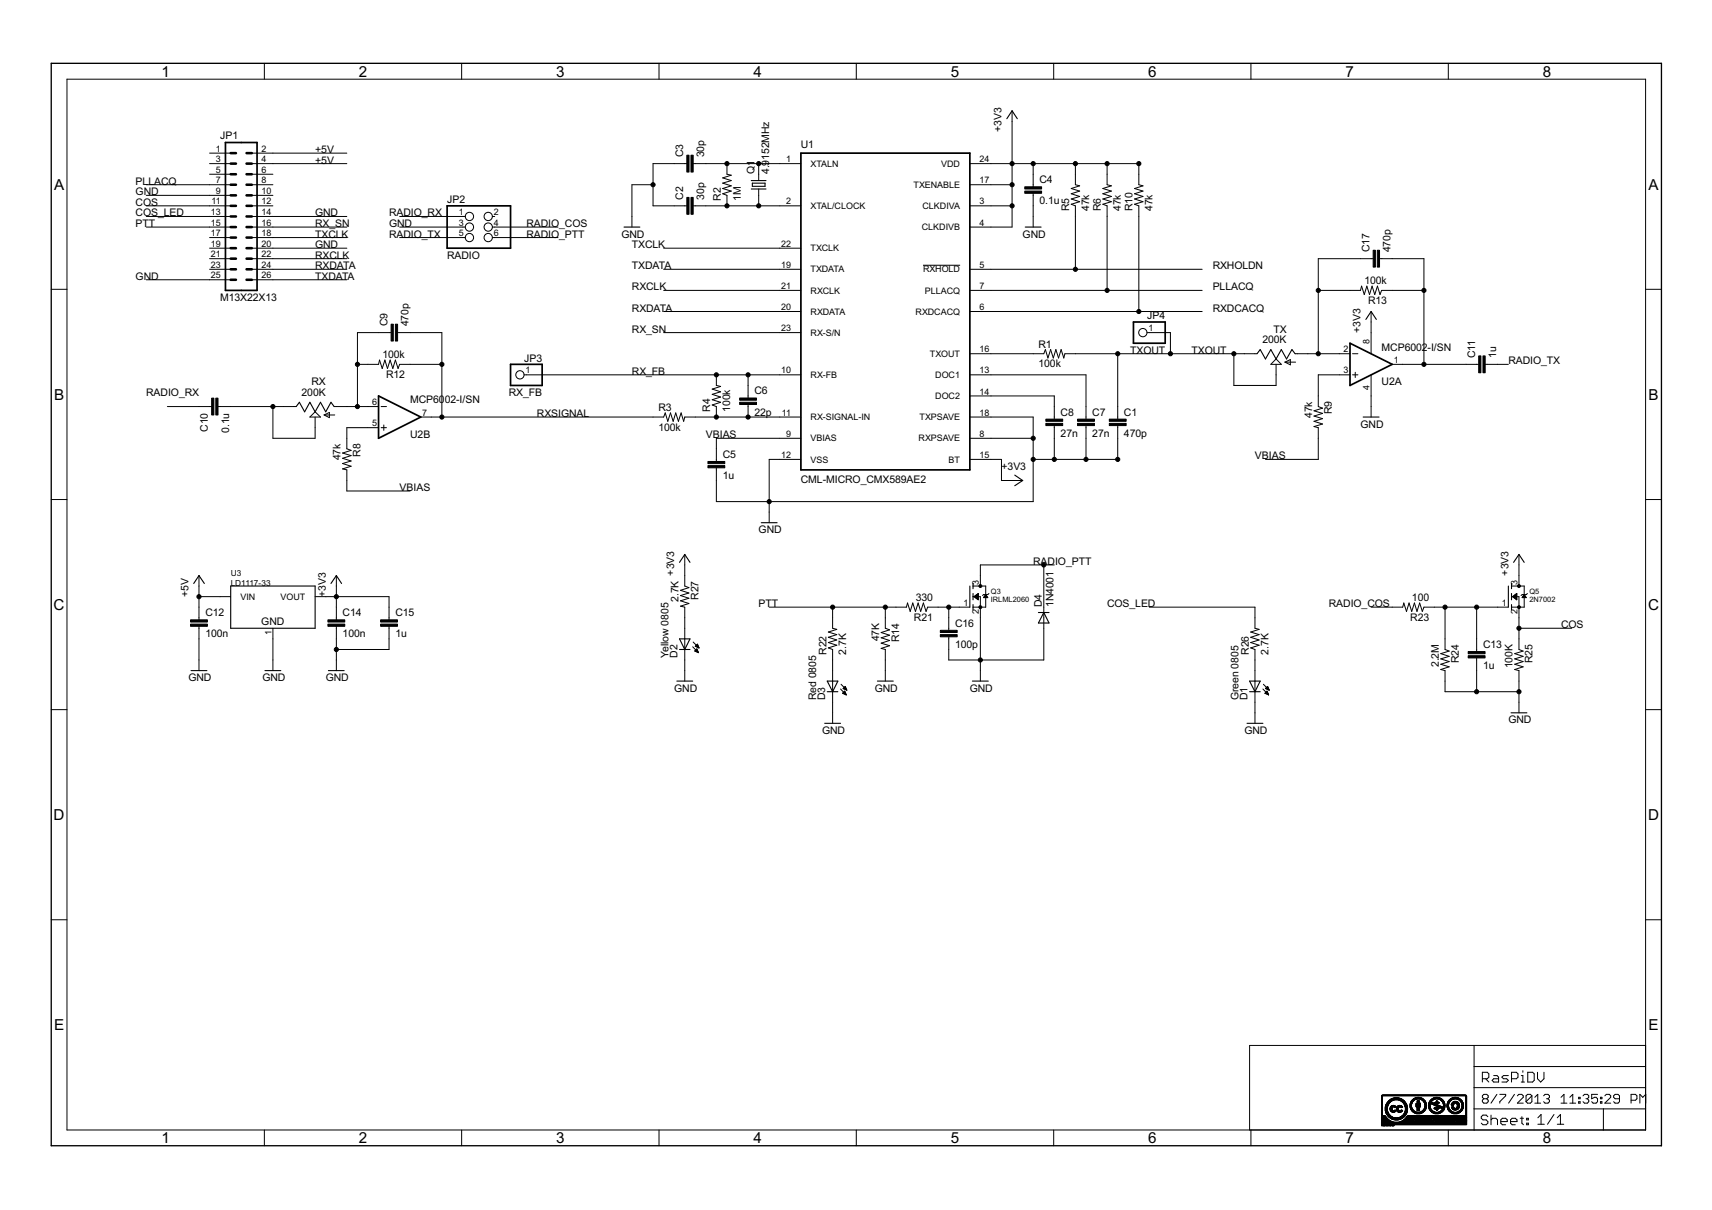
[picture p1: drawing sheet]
<svg xmlns="http://www.w3.org/2000/svg" width="297mm" height="210mm" viewBox="0 0 297 210" stroke-linecap="round" stroke-linejoin="round" font-family="sans-serif">
<defs><g id="words">
<g font-size="2.9">
<text x="28" y="13.3">1</text>
<text x="62.2" y="13.3">2</text>
<text x="96.5" y="13.3">3</text>
<text x="130.7" y="13.3">4</text>
<text x="165" y="13.3">5</text>
<text x="199.2" y="13.3">6</text>
<text x="233.4" y="13.3">7</text>
<text x="267.7" y="13.3">8</text>
<text x="9.4" y="32.9">A</text>
<text x="286" y="32.9">A</text>
<text x="9.4" y="69.3">B</text>
<text x="286" y="69.3">B</text>
<text x="9.3" y="105.8">C</text>
<text x="285.9" y="105.8">C</text>
<text x="9.3" y="142.3">D</text>
<text x="285.9" y="142.3">D</text>
<text x="9.4" y="178.7">E</text>
<text x="286" y="178.7">E</text>
<text x="28" y="198.3">1</text>
<text x="62.2" y="198.3">2</text>
<text x="96.5" y="198.3">3</text>
<text x="130.7" y="198.3">4</text>
<text x="165" y="198.3">5</text>
<text x="199.2" y="198.3">6</text>
<text x="233.4" y="198.3">7</text>
<text x="267.7" y="198.3">8</text>
</g>
<g font-size="2">
<text x="173.8" y="22.9" transform="rotate(-90 173.8 22.9)">+3V3</text>
<text x="38.2" y="24.2">JP1</text>
<text x="54.7" y="26.6">+5V</text>
<text x="54.7" y="28.4">+5V</text>
<text x="118.5" y="27.3" transform="rotate(-90 118.5 27.3)">C3</text>
<text x="122.2" y="27.3" transform="rotate(-90 122.2 27.3)">30p</text>
<text x="139" y="25.6">U1</text>
<text x="23.5" y="32.1">PLLACQ</text>
<text x="23.5" y="33.9">GND</text>
<text x="23.5" y="35.7">COS</text>
<text x="77.6" y="35.3">JP2</text>
<text x="118.5" y="34.6" transform="rotate(-90 118.5 34.6)">C2</text>
<text x="122.2" y="34.6" transform="rotate(-90 122.2 34.6)">30p</text>
<text x="125.1" y="34.8" transform="rotate(-90 125.1 34.8)">R2</text>
<text x="128.5" y="34.8" transform="rotate(-90 128.5 34.8)">1M</text>
<text x="130.9" y="30.2" transform="rotate(-90 130.9 30.2)">Q1</text>
<text x="133.5" y="30.2" transform="rotate(-90 133.5 30.2)">4.9152MHz</text>
<text x="180.4" y="35.4">0.1u</text>
<text x="180.4" y="31.8">C4</text>
<text x="23.5" y="39.4">PTT</text>
<text x="23.5" y="37.5">COS_LED</text>
<text x="54.7" y="41.2">TXCLK</text>
<text x="54.7" y="37.5">GND</text>
<text x="54.7" y="39.4">RX_SN</text>
<text x="67.5" y="39.4">GND</text>
<text x="67.5" y="37.5">RADIO_RX</text>
<text x="67.5" y="41.2">RADIO_TX</text>
<text x="91.3" y="41.2">RADIO_PTT</text>
<text x="91.3" y="39.4">RADIO_COS</text>
<text x="107.8" y="41.2">GND</text>
<text x="177.4" y="41.2">GND</text>
<text x="185.5" y="36.6" transform="rotate(-90 185.5 36.6)">R5</text>
<text x="189" y="36.6" transform="rotate(-90 189 36.6)">47k</text>
<text x="191" y="36.6" transform="rotate(-90 191 36.6)">R6</text>
<text x="194.5" y="36.6" transform="rotate(-90 194.5 36.6)">47k</text>
<text x="196.5" y="36.6" transform="rotate(-90 196.5 36.6)">R10</text>
<text x="200" y="36.6" transform="rotate(-90 200 36.6)">47k</text>
<text x="54.7" y="44.9">RXCLK</text>
<text x="54.7" y="46.7">RXDATA</text>
<text x="54.7" y="43">GND</text>
<text x="77.6" y="44.9">RADIO</text>
<text x="109.6" y="43">TXCLK</text>
<text x="109.6" y="46.7">TXDATA</text>
<text x="210.4" y="46.7">RXHOLDN</text>
<text x="237.6" y="43.8" transform="rotate(-90 237.6 43.8)">C17</text>
<text x="241.3" y="43.8" transform="rotate(-90 241.3 43.8)">470p</text>
<text x="23.5" y="48.5">GND</text>
<text x="38.2" y="52.2">M13X22X13</text>
<text x="54.7" y="48.5">TXDATA</text>
<text x="109.6" y="50.4">RXCLK</text>
<text x="210.4" y="50.4">PLLACQ</text>
<text x="236.7" y="49.3">100k</text>
<text x="237.4" y="52.7">R13</text>
<text x="67.2" y="56.6" transform="rotate(-90 67.2 56.6)">C9</text>
<text x="70.9" y="56.6" transform="rotate(-90 70.9 56.6)">470p</text>
<text x="109.6" y="54">RXDATA</text>
<text x="109.6" y="57.7">RX_SN</text>
<text x="199.1" y="55.4">JP4</text>
<text x="210.4" y="54">RXDCACQ</text>
<text x="219" y="59.5">200K</text>
<text x="220.9" y="57.7">TX</text>
<text x="236.1" y="57.7" transform="rotate(-90 236.1 57.7)">+3V3</text>
<text x="66.3" y="62.1">100k</text>
<text x="67" y="65.6">R12</text>
<text x="91" y="62.7">JP3</text>
<text x="109.6" y="65">RX_FB</text>
<text x="180.2" y="63.7">100k</text>
<text x="180.2" y="60.3">R1</text>
<text x="196.1" y="61.4">TXOUT</text>
<text x="206.7" y="61.4">TXOUT</text>
<text x="239.7" y="60.8">MCP6002-I/SN</text>
<text x="255.9" y="62.1" transform="rotate(-90 255.9 62.1)">C11</text>
<text x="259.6" y="62.1" transform="rotate(-90 259.6 62.1)">1u</text>
<text x="261.7" y="63.2">RADIO_TX</text>
<text x="25.4" y="68.7">RADIO_RX</text>
<text x="52.3" y="68.7">200K</text>
<text x="54" y="66.9">RX</text>
<text x="71.2" y="70">MCP60</text>
<text x="77.2" y="70">02-I/SN</text>
<text x="88.3" y="68.7">RX_FB</text>
<text x="114.2" y="71.3">R3</text>
<text x="123.2" y="71.4" transform="rotate(-90 123.2 71.4)">R4</text>
<text x="126.7" y="71.4" transform="rotate(-90 126.7 71.4)">100k</text>
<text x="130.9" y="68.4">C6</text>
<text x="231.1" y="71.9" transform="rotate(-90 231.1 71.9)">R9</text>
<text x="239.7" y="66.8">U2A</text>
<text x="36.1" y="74.9" transform="rotate(-90 36.1 74.9)">C10</text>
<text x="39.8" y="75.1" transform="rotate(-90 39.8 75.1)">0.1u</text>
<text x="71.2" y="75.9">U2B</text>
<text x="93.2" y="72.4">RXSIGNAL</text>
<text x="114.2" y="74.7">100k</text>
<text x="122.5" y="76">VBIAS</text>
<text x="130.9" y="72.1">22p</text>
<text x="184" y="75.7">27n</text>
<text x="184" y="72.1">C8</text>
<text x="189.5" y="75.7">27n</text>
<text x="189.5" y="72.1">C7</text>
<text x="195" y="75.7">470p</text>
<text x="195" y="72.1">C1</text>
<text x="227.6" y="72.5" transform="rotate(-90 227.6 72.5)">47k</text>
<text x="236.1" y="74.2">GND</text>
<text x="59.1" y="79.9" transform="rotate(-90 59.1 79.9)">47k</text>
<text x="62.6" y="79.2" transform="rotate(-90 62.6 79.2)">R8</text>
<text x="125.4" y="83.1">1u</text>
<text x="125.4" y="79.4">C5</text>
<text x="139" y="83.8">CML-MICRO_CMX589AE2</text>
<text x="173.8" y="81.5">+3V3</text>
<text x="217.7" y="79.7">VBIAS</text>
<text x="69.3" y="85.2">VBIAS</text>
<text x="131.6" y="92.5">GND</text>
<text x="117" y="99.8" transform="rotate(-90 117 99.8)">+3V3</text>
<text x="179.3" y="98">RADIO_PTT</text>
<text x="261.7" y="99.8" transform="rotate(-90 261.7 99.8)">+3V3</text>
<text x="32.7" y="103.5" transform="rotate(-90 32.7 103.5)">+5V</text>
<text x="35.6" y="106.9">C12</text>
<text x="56.5" y="103.5" transform="rotate(-90 56.5 103.5)">+3V3</text>
<text x="59.4" y="106.9">C14</text>
<text x="68.6" y="106.9">C15</text>
<text x="117.7" y="104.5" transform="rotate(-90 117.7 104.5)">2.7K</text>
<text x="121.2" y="104" transform="rotate(-90 121.2 104)">R27</text>
<text x="131.6" y="105.3">PTT</text>
<text x="158.6" y="107.7">R21</text>
<text x="158.9" y="104.2">330</text>
<text x="180.7" y="105.3" transform="rotate(-90 180.7 105.3)">D4</text>
<text x="182.8" y="105.3" transform="rotate(-90 182.8 105.3)">1N4001</text>
<text x="192.1" y="105.3">COS_LED</text>
<text x="230.6" y="105.3">RADIO_COS</text>
<text x="244.7" y="107.7">R23</text>
<text x="245" y="104.2">100</text>
<text x="35.6" y="110.6">100n</text>
<text x="45.3" y="108.4">GND</text>
<text x="59.4" y="110.6">100n</text>
<text x="68.6" y="110.6">1u</text>
<text x="143.4" y="113.6" transform="rotate(-90 143.4 113.6)">R22</text>
<text x="146.8" y="113.6" transform="rotate(-90 146.8 113.6)">2.7K</text>
<text x="152.5" y="111.3" transform="rotate(-90 152.5 111.3)">47K</text>
<text x="156" y="111.4" transform="rotate(-90 156 111.4)">R14</text>
<text x="165.7" y="112.4">100p</text>
<text x="165.7" y="108.7">C16</text>
<text x="216.7" y="113.6" transform="rotate(-90 216.7 113.6)">R26</text>
<text x="220.1" y="113.6" transform="rotate(-90 220.1 113.6)">2.7K</text>
<text x="257.3" y="112.4">C13</text>
<text x="270.9" y="109">COS</text>
<text x="32.7" y="118.2">GND</text>
<text x="45.5" y="118.2">GND</text>
<text x="56.5" y="118.2">GND</text>
<text x="116" y="114.1" transform="rotate(-90 116 114.1)">Yellow 0805</text>
<text x="117" y="120">GND</text>
<text x="117.5" y="114.1" transform="rotate(-90 117.5 114.1)">D2</text>
<text x="151.8" y="120">GND</text>
<text x="168.3" y="120">GND</text>
<text x="249.6" y="115.7" transform="rotate(-90 249.6 115.7)">2.2M</text>
<text x="253.1" y="115" transform="rotate(-90 253.1 115)">R24</text>
<text x="257.3" y="116.1">1u</text>
<text x="262.4" y="115.9" transform="rotate(-90 262.4 115.9)">100K</text>
<text x="265.9" y="115" transform="rotate(-90 265.9 115)">R25</text>
<text x="141.6" y="121.5" transform="rotate(-90 141.6 121.5)">Red 0805</text>
<text x="143.2" y="121.5" transform="rotate(-90 143.2 121.5)">D3</text>
<text x="214.9" y="121.5" transform="rotate(-90 214.9 121.5)">Green 0805</text>
<text x="216.5" y="121.5" transform="rotate(-90 216.5 121.5)">D1</text>
<text x="261.7" y="125.5">GND</text>
<text x="142.6" y="127.3">GND</text>
<text x="215.9" y="127.3">GND</text>
</g>
<g font-size="1.7">
<text x="37.5" y="26.3">1</text>
<text x="37.5" y="28.1">3</text>
<text x="37.5" y="30">5</text>
<text x="45.4" y="30">6</text>
<text x="45.4" y="28.1">4</text>
<text x="45.4" y="26.3">2</text>
<text x="136.4" y="28.1">1</text>
<text x="140.6" y="28.9">XTALN</text>
<text x="163.3" y="28.9">VDD</text>
<text x="170" y="28.1">24</text>
<text x="36.7" y="35.5">11</text>
<text x="37.5" y="31.8">7</text>
<text x="37.5" y="33.6">9</text>
<text x="45.4" y="35.5">12</text>
<text x="45.4" y="33.6">10</text>
<text x="45.4" y="31.8">8</text>
<text x="136.4" y="35.5">2</text>
<text x="158.5" y="32.6">TXENABLE</text>
<text x="170" y="35.5">3</text>
<text x="170" y="31.8">17</text>
<text x="36.6" y="37.3">13</text>
<text x="36.6" y="39.1">15</text>
<text x="36.6" y="41">17</text>
<text x="45.4" y="41">18</text>
<text x="45.4" y="39.1">16</text>
<text x="45.4" y="37.3">14</text>
<text x="79.6" y="37.3">1</text>
<text x="79.6" y="39.1">3</text>
<text x="79.6" y="41">5</text>
<text x="85.7" y="37.3">2</text>
<text x="85.7" y="39.1">4</text>
<text x="85.7" y="41">6</text>
<text x="140.6" y="36.3">XTAL/CLOCK</text>
<text x="159.9" y="39.9">CLKDIVB</text>
<text x="160" y="36.3">CLKDIVA</text>
<text x="170" y="39.1">4</text>
<text x="36.6" y="42.8">19</text>
<text x="36.6" y="44.6">21</text>
<text x="36.6" y="46.5">23</text>
<text x="45.4" y="46.5">24</text>
<text x="45.4" y="44.6">22</text>
<text x="45.4" y="42.8">20</text>
<text x="135.5" y="42.8">22</text>
<text x="135.5" y="46.5">19</text>
<text x="140.6" y="43.6">TXCLK</text>
<text x="140.6" y="47.3">TXDATA</text>
<text x="160.2" y="47.3">RXHOLD</text>
<text x="170" y="46.5">5</text>
<text x="36.6" y="48.3">25</text>
<text x="45.4" y="48.3">26</text>
<text x="135.5" y="50.1">21</text>
<text x="135.5" y="53.8">20</text>
<text x="140.6" y="50.9">RXCLK</text>
<text x="160.4" y="50.9">PLLACQ</text>
<text x="170" y="50.1">7</text>
<text x="170" y="53.8">6</text>
<text x="135.5" y="57.4">23</text>
<text x="140.6" y="58.3">RX-S/N</text>
<text x="140.6" y="54.6">RXDATA</text>
<text x="158.9" y="54.6">RXDCACQ</text>
<text x="199.3" y="57.4">1</text>
<text x="237.6" y="59.7" transform="rotate(-90 237.6 59.7)">8</text>
<text x="91.2" y="64.8">1</text>
<text x="135.5" y="64.8">10</text>
<text x="140.6" y="65.6">RX-FB</text>
<text x="161.4" y="61.9">TXOUT</text>
<text x="162.3" y="65.6">DOC1</text>
<text x="170" y="64.8">13</text>
<text x="170" y="61.1">16</text>
<text x="233.1" y="61.1">2</text>
<text x="233.1" y="64.8">3</text>
<text x="241.8" y="62.9">1</text>
<text x="64.6" y="70.3">6</text>
<text x="162.3" y="69.2">DOC2</text>
<text x="170" y="68.4">14</text>
<text x="237.6" y="67.6" transform="rotate(-90 237.6 67.6)">4</text>
<text x="64.6" y="73.9">5</text>
<text x="73.3" y="72.1">7</text>
<text x="135.6" y="72.1">11</text>
<text x="136.4" y="75.8">9</text>
<text x="140.6" y="72.9">RX-SIGNAL-IN</text>
<text x="140.6" y="76.6">VBIAS</text>
<text x="159.4" y="76.6">RXPSAVE</text>
<text x="159.6" y="72.9">TXPSAVE</text>
<text x="170" y="75.8">8</text>
<text x="170" y="72.1">18</text>
<text x="135.5" y="79.4">12</text>
<text x="140.6" y="80.2">VSS</text>
<text x="164.6" y="80.2">BT</text>
<text x="170" y="79.4">15</text>
<text x="169.8" y="101.4" transform="rotate(-90 169.8 101.4)">3</text>
<text x="263.3" y="101.4" transform="rotate(-90 263.3 101.4)">3</text>
<text x="41.7" y="104.1">VIN</text>
<text x="48.7" y="104.1">VOUT</text>
<text x="167.1" y="105.1">1</text>
<text x="169.8" y="106.5" transform="rotate(-90 169.8 106.5)">2</text>
<text x="260.6" y="105.1">1</text>
<text x="263.3" y="106.5" transform="rotate(-90 263.3 106.5)">2</text>
<text x="47.1" y="110.1" transform="rotate(-90 47.1 110.1)">1</text>
</g>
<g font-size="1.6">
<text x="40" y="101.7">LD1117-33</text>
<text x="40" y="99.8">U3</text>
</g>
<g font-size="1.4">
<text x="171.9" y="104.4">IRLML2060</text>
<text x="171.9" y="103">Q3</text>
<text x="265.4" y="104.4">2N7002</text>
<text x="265.4" y="103">Q5</text>
</g>
</g></defs>
<g fill="none" stroke="#000" stroke-width=".17">
<path d="M11.6 13.7h273.9v182.3h-273.9zM45.9 11v2.7M80.1 11v2.7M114.3 11v2.7M148.6 11v2.7M175.6 19.2v20.2h-7.3M182.8 11v2.7M217 11v2.7M251.3 11v2.7M25.4 35.7h14.6M25.4 39.4h14.6M25.4 37.5h14.6"/>
<path d="M25.4 33.9h14.6M25.4 32h14.6M36.4 28.4h3.6M36.4 30.2h3.6M36.4 26.6h3.6M43.7 28.4h16.5M43.7 35.7h3.6M43.7 39.4h16.5M43.7 37.5h16.5M43.7 33.9h3.6M43.7 32h3.6M43.7 30.2h3.6"/>
<path d="M43.7 26.6h16.5M69.3 39.4h11.4M69.3 37.5h11.4M85.4 39.4h11.4M85.4 37.5h.4M113.3 32h-3.7v7.4M119.2 28.4h-5.9v7.3h5.9M120.3 28.4h18.7M120.3 35.7h18.7M126.1 28.4v1.8l.8 .2-1.5 .5 1.5 .4-1.5 .5 1.5 .4-1.5 .5 1.5 .4-1.5 .5 .7 .3v1.8M131.6 28.4v2.9M131.6 32.8v2.9"/>
<path d="M168.3 28.4h29.3v3.6l.7 .2-1.5 .5 1.5 .4-1.5 .5 1.5 .5-1.5 .4 1.5 .5-1.5 .4 .8 .3v18.3M168.3 35.7h7.3M168.3 32h7.3M179.3 28.4v4M179.3 33.5v5.9M186.6 28.4v3.6l.7 .2-1.4 .5 1.4 .4-1.4 .5 1.4 .5-1.4 .4 1.4 .5-1.4 .4 .7 .3v11M192.1 28.4v3.6l.7 .2-1.5 .5 1.5 .4-1.5 .5 1.5 .5-1.5 .4 1.5 .5-1.5 .4 .8 .3v14.7M8.9 50.2h2.7M25.4 48.5h14.6M36.4 46.7h3.6M36.4 44.9h3.6M36.4 43.1h3.6"/>
<path d="M36.4 41.2h3.6M43.7 48.5h16.5M43.7 46.7h16.5M43.7 44.9h16.5M43.7 43.1h16.5M43.7 41.2h16.5M67.9 57.7h-5.9v12.8M69 57.7h7.7v14.6M69.3 41.2h11.4M85.4 41.2h11.4M115.1 50.4h23.9M115.1 46.7h23.9"/>
<path d="M115.1 43.1h23.9M115.1 57.7h23.9M115.1 54h23.9M160.1 46h6.5M168.3 50.4h40.3M168.3 46.7h40.3M168.3 54h40.3M199 57.7h4.1v3.7M228.7 50.4h7.4l.1-.8 .5 1.5 .5-1.5 .4 1.5 .5-1.5 .4 1.5 .5-1.5 .4 1.5 .3-.7h7.4M237.9 54v7.4M238.3 44.9h-9.6v16.5M239.4 44.9h7.7v18.3"/>
<path d="M285.5 50.2h2.8M29 70.5h7.7M37.8 70.5h13.6M47.3 70.5v5.5h7.4v-3.7M54.7 71.4l.9 .9h-1.8zM56.2 72h1.9M56.2 72l.9-.5v1zM58 70.5h7.7M62 63.2h3.7l.1-.7 .5 1.4 .5-1.4 .4 1.4 .5-1.4 .5 1.4 .4-1.4 .5 1.4 .2-.7h7.4M65.7 74.2h-5.5v3.7l.7 .2-1.5 .5 1.5 .4-1.5 .5 1.5 .5-1.5 .4 1.5 .5-1.5 .4 .8 .2v3.7h11M66.1 74.2h1M66.1 70.5h1"/>
<path d="M66.6 73.7v1M73 72.3h42.1l.3-.7 .5 1.5 .4-1.5 .5 1.5 .4-1.5 .5 1.5 .5-1.5 .4 1.5 .2-.8h20.2M90.9 65h48.1M124.3 65v1.9l.7 .1-1.4 .5 1.4 .5-1.4 .4 1.4 .5-1.4 .4 1.4 .5-1.4 .5 .7 .2v1.8M129.8 65v4.1M129.8 70.2v2.1M139 76h-14.7v4.1M139 79.7h-5.5v11M168.3 61.4h12.8l.3-.8 .4 1.5 .5-1.5 .5 1.5 .4-1.5 .5 1.5 .4-1.5 .5 1.5 .2-.7h33.3M168.3 72.3h11v14.7h-55v-5.8M168.3 65h20.1v7.7M168.3 68.7h14.6v4"/>
<path d="M168.3 79.7h5.5v3.7h3.6M168.3 76h11M182.9 73.8v5.9M188.4 73.8v5.9M193.9 61.4v11.3M193.9 73.8v5.9h-14.6M214.1 61.4v5.5h7.3v-3.7M221.4 62.3l.9 .9h-1.8zM222.9 62.8h1.9M222.9 62.8l1-.4v.9zM224.7 61.4h9.5M234.2 65h-5.5v5.5l.8 .3-1.5 .5 1.5 .4-1.5 .5 1.5 .4-1.5 .5 1.5 .5-1.5 .4 .7 .2v5.5h-9.1"/>
<path d="M234.7 61.4h.9M234.7 65h.9M235.1 64.6v.9M237.9 65v7.3M241.6 63.2h15M257.7 63.2h4M8.9 86.7h2.7M34.5 99.8v7.7M58.4 99.8v7.7M118.8 96.2v5.5l.7 .2-1.4 .5 1.4 .5-1.4 .4 1.4 .5-1.4 .4 1.4 .5-1.4 .5 .7 .1v12.9M181.1 98v16.5h-16.5v-4M182.9 98h-12.8v3.7"/>
<path d="M263.5 96.2v5.5M285.5 86.7h2.8M34.5 103.5h5.5M34.5 108.6v7.7M47.3 109v7.3M54.7 103.5h12.8v4M58.4 108.6v7.7M67.5 108.6v4.1h-9.1M120.2 112.2l1 1M120.3 111.4l1 1M120.6 112.9h.5M120.6 112.1l.4-.4 .3 .7z"/>
<path d="M120.6 112.8h.4M120.7 112.1h.5M120.7 113h.4M120.7 112.1h.4M120.7 112.8h.3M120.8 112h.3M120.8 112.7h.2M120.9 112.2h.3M120.9 111.9h.2M120.9 113.1h.2M120.9 112.6h.1M120.9 112.6l.3 .6-.7-.3z"/>
<path d="M120.9 111.8h.1M121 113.1h.2M121.1 112.3h.1M121.2 112.4h.1M133.5 105.3h23.8l.2-.7 .4 1.5 .5-1.5 .4 1.5 .5-1.5 .4 1.5 .5-1.5 .5 1.5 .3-.8h7.3M144.5 105.3v3.7l.7 .2-1.5 .4 1.5 .5-1.5 .5 1.5 .4-1.5 .5 1.5 .4-1.5 .5 .8 .3v12.8M145.8 119.5l1 1M145.9 118.7l1 1M146.3 119.4h.5M146.4 119.5h.4M146.4 119.3h.3M146.5 119.3h.2"/>
<path d="M146.5 120h.1M146.6 119.5h.3M146.6 119.2h.1M146.6 119.1l.3 .6M146.6 119.1l-.3 .3 .6 .3M146.6 119.1h.1M146.7 119.6h.2M146.9 119.7h.1M153.6 105.3v3.7l.7 .3-1.4 .4 1.4 .5-1.4 .4 1.4 .5-1.4 .5 1.4 .4-1.4 .5 .7 .2v5.5M164.6 105.3v4.1M168.8 103.5h1.3v14.7M168.8 101.7h2.2v3.6h-2.2"/>
<path d="M169 103.5l.7-.5v1.1zM169 103.5h.7M169.1 103.5h.6M169.1 103.6h.6M169.2 103.4h.5M169.2 103.7h.5M169.3 103.3h.4M169.4 103.8h.3M169.4 103.2h.3M169.5 103.8h.2M169.5 103.1h.2M169.6 103.9h.1"/>
<path d="M169.6 103.1h.1M169.7 104h.1M169.7 103h.1M170.7 103.6h.6M170.8 103.5h.5M170.8 103.5h.4M170.9 103.4h.3M170.9 103.3h.2M171 103.2h.1M171 103.1l.4 .6h-.8zM171.6 103l-.2 .1h-.8l-.1 .2M199.4 105.3h18.3v3.7l.8 .2-1.5 .4 1.5 .5-1.5 .5 1.5 .4-1.5 .5 1.5 .4-1.5 .5 .7 .3v12.8"/>
<path d="M219.1 119.5l1 1M219.2 118.7l1 1M219.6 119.4h.5M219.7 119.5h.4M219.7 119.3h.3M219.8 119.3h.2M219.8 120h.1M219.8 119.5h.3M219.8 119.2h.2M219.9 119.1h.1M219.9 119.1l.3 .6M219.9 119.1l-.3 .3 .6 .3"/>
<path d="M220 119.6h.2M220.2 119.7h.1M237.9 105.3h5.5l.2-.7 .4 1.5 .5-1.5 .4 1.5 .5-1.5 .5 1.5 .4-1.5 .5 1.5 .3-.8h14.6M250.7 105.3v7.4l.7 .2-1.4 .5 1.4 .5-1.4 .4 1.4 .5-1.4 .4 1.4 .5-1.4 .4 .7 .2v3.7h12.8M256.2 105.3v7.7M256.2 114.1v5.9M262.3 103.5h1.2v9.2l.8 .2-1.5 .5 1.5 .5-1.5 .4 1.5 .5-1.5 .4 1.5 .5-1.5 .4 .7 .2v7.4M262.3 101.7h2.2v3.6h-2.2M262.4 103.5l.8-.5v1.1zM262.5 103.5h.7M262.6 103.6h.6M262.6 103.4h.6"/>
<path d="M262.7 103.7h.5M262.7 103.3h.5M262.8 103.8h.4M262.8 103.2h.4M262.9 103.8h.3M262.9 103.1h.3M263 103.9h.2M263 103.1h.2M263.1 104h.1M263.1 103h.1M263.5 109h9.2M264.1 103.6h.7"/>
<path d="M264.2 103.5h.5M264.3 103.4h.3M264.4 103.3h.2M264.4 103.2h.1M264.5 103.1l.3 .6h-.7zM265 103l-.2 .1h-.7l-.2 .2M8.9 123.1h2.7M146.2 120.3l.4-.4 .2 .6M146.2 120.3l.6 .2M146.2 120.3h.5M146.3 120.2h.4M146.3 120.1h.3"/>
<path d="M146.4 120.3h.3M146.4 120h.2M146.6 120.4h.2M146.7 120.5h.1M219.5 120.3h.5M219.5 120.3l.3-.4 .3 .6M219.5 120.3l.6 .2M219.6 120.2h.4M219.6 120.3h.4M219.6 120.1h.3M219.7 120h.2M219.8 120.4h.3"/>
<path d="M220 120.5h.1M285.5 123.1h2.8M8.9 159.6h2.7M285.5 159.6h2.8M45.9 196v2.8M80.1 196v2.8M114.3 196v2.8M148.6 196v2.8M182.8 196v2.8M217 196v2.8M239.8 195.2v.1M239.8 195.2l-.1 .1"/>
<path d="M239.9 195.2l-.2 .1M239.9 195.2h.7M239.9 195.2l.1 .1M240 195.3h.1M240.1 195.3h.1M240.1 195.2v.1M240.2 195.2v.1M240.2 195.3h.1M240.3 195.2l-.1 .1M240.3 195.2v.1M240.4 195.2l.2 .1M240.5 195.2h.1"/>
<path d="M240.6 195.3h.1M240.7 195.2h.1M240.7 195.2l.1 .1M240.7 195.2v.1M240.7 195.3h.1M240.8 195.2v.1M240.8 195.2h.1M240.9 195.2l-.1 .1M240.9 195.2h.2M240.9 195.2l.1 .1M240.9 195.2h.1M241.1 195.3h.1"/>
<path d="M241.2 195.3h-.1M241.2 195.3h.1M241.2 195.2v.1M241.2 195.2h.4M241.3 195.2v.1M241.4 195.2v.1M241.5 195.2l.4 .1M241.6 195.3h.1M241.6 195.2v.1M241.8 195.2v.1M241.9 195.3h-.2M241.9 195.3h.1"/>
<path d="M251.3 196v2.8M255.8 192.4h29.7M255.8 181.4v14.6M255.8 188.7h29.7M255.8 185h29.7M257.2 187.1h.8l.3-.2v-.6l-.3-.3h-.8v1.7M257.5 190.6l-.3-.2v-.3l.3-.3h.5l.2 .3v.3l-.2 .2M257.5 190.6l-.3 .3v.2l.3 .3h.5l.2-.3v-.2l-.2-.3M257.5 190.6h.5M257.8 187.1l.5 .6M258.1 193.7l-.2-.3h-.6l-.3 .3v.3l.3 .3h.6l.2 .3v.2l-.2 .3h-.6l-.3-.3M258.7 193.4v1.7"/>
<path d="M258.7 194.3l.3-.3h.5l.3 .3v.8M259.2 186.6h.5l.3 .3v.8h-.8l-.3-.3 .3-.3h.8M259.7 189.8l-1 1.6M260.2 189.8h1v.3l-1 1v.3M260.4 194.6h1.1v-.3l-.3-.3h-.5l-.3 .3v.5l.3 .3h.5M261.7 186.6h-.8l-.3 .3 .3 .2h.5l.3 .3-.3 .3h-.8M262.1 194.6h1.1v-.3l-.3-.3h-.5l-.3 .3v.5l.3 .3h.5M262.3 187.1h.8l.3-.2v-.6l-.3-.3h-.8v1.7M262.8 189.8l-1.1 1.6M263.3 190.1l.2-.3h.5l.3 .3v.3l-1 1h1M263.8 194h.5M263.9 186.6h.3v1.1"/>
<path d="M263.9 187.7h.6M264.1 193.7v1.1l.2 .3M264.2 185.7v.3M264.9 194h.3v.3h-.3zM264.9 194.8h.3v.3h-.3zM265.1 186h.8l.3 .3v1.1l-.3 .3h-.8zM265.8 190.1l-.3-.3h-.5l-.2 .3v1M265.8 190.1v1l-.3 .3h-.5l-.2-.3M265.8 190.1l-1 1M266.3 191.4h1M266.3 190.4l.5-.6v1.6M266.8 186v1.1l.5 .6 .6-.6v-1.1"/>
<path d="M266.8 193.9l.6-.6v1.7M266.8 195h1.1M267.8 190.1l.3-.3h.5l.2 .3v.3l-.2 .2M268.3 190.6h.3M268.6 190.6l.2 .3v.2l-.2 .3h-.5l-.3-.3M269.6 193.3l-1.1 1.7M270.2 195h1.1M270.2 193.9l.5-.6v1.7M270.8 191.4h1.1M270.8 190.4l.6-.6v1.6M272.4 191.4h1M272.4 190.4l.5-.6v1.6"/>
<path d="M273.9 191.1h.3v.3h-.3zM273.9 190.4h.3v.2h-.3zM274.7 190.1l.2-.3h.5l.3 .3v.3l-.3 .2M275.2 190.6h.2M275.4 190.6l.3 .3v.2l-.3 .3h-.5l-.2-.3M277.2 189.8h-1v.8l.5-.2h.2l.3 .2v.5l-.3 .3h-.5l-.2-.3M277.7 191.1h.2v.3h-.2zM277.7 190.4h.2v.2h-.2zM278.2 192.4v3.6M278.4 190.1l.3-.3h.5l.3 .3v.3l-1.1 1h1.1M281 190.6h-.8l-.2-.2v-.3l.2-.3h.5l.3 .3v1l-.3 .3h-.5l-.2-.3M283 190.9h.8l.2-.3v-.5l-.2-.3h-.8v1.6"/>
<path d="M284.5 191.4v-1.6l.5 .6 .5-.6v1.6M285.5 181.4h-68.7v14.6"/>
<circle cx="81.4" cy="37.5" r=".72"/>
<circle cx="81.4" cy="39.4" r=".72"/>
<circle cx="84.7" cy="37.5" r=".72"/>
<circle cx="84.7" cy="39.4" r=".72"/>
<circle cx="81.4" cy="41.2" r=".72"/>
<circle cx="84.7" cy="41.2" r=".72"/>
<circle cx="198.3" cy="57.7" r=".72"/>
<circle cx="90.2" cy="65" r=".72"/>
</g>
<g fill="none" stroke="#000" stroke-width=".19">
<path d="M108.3 39.4h2.7M130.3 31.3h2.6M130.3 32.8h2.6M130.5 31.8h2.2v.5h-2.2zM174.7 20.6l.9-1.4 .9 1.4M177.9 39.4h2.7M237 55.4l.9-1.4 .9 1.4M51.4 70.5l.5-.7 1 1.6 .9-1.6 .9 1.6 .9-1.6 .9 1.6 .9-1.6 .6 .7M218.1 61.4l.6-.8 .9 1.7 .9-1.7 .9 1.7 .9-1.7 .9 1.7 1-1.7 .5 .8M236.5 72.3h2.8M117.9 97.6l.9-1.4 .9 1.4M132.1 90.7h2.7"/>
<path d="M176.1 82.4l1.3 1-1.3 .9M262.6 97.6l.9-1.4 1 1.4M33.1 116.3h2.8M33.6 101.2l.9-1.4 1 1.4M40 101.7h14.7v7.3h-14.7zM46 116.3h2.7M57 116.3h2.7M57.4 101.2l1-1.4 .9 1.4M117.4 118.2h2.8M117.9 110.8h1.8l-.9 1.9zM117.9 112.7h1.8M143.5 118.2h1.9l-.9 1.8z"/>
<path d="M143.5 120h1.9M152.2 118.2h2.8M168.3 101.7v3.6M168.7 118.2h2.8M168.8 101.2v.9M168.8 103v1.1M168.8 104.9v.9M180.2 106.3h1.8M181.1 106.3l.9 1.8h-1.8zM216.8 118.2h1.9l-1 1.8zM216.8 120h1.9M261.7 101.7v3.6"/>
<path d="M262.3 101.2v.9M262.3 103v1.1M262.3 104.9v.9M143.1 125.5h2.7M216.4 125.5h2.7M262.2 123.7h2.7"/>
</g>
<g fill="#000" stroke="#000" stroke-width=".17">
<path d="M119.2 26.9h.3v2.9h-.3zM119.2 34.2h.3v3h-.3zM119.9 26.9h.4v2.9h-.4zM119.9 34.2h.4v3h-.4zM177.8 33.1h2.9v.4h-2.9zM177.8 32.4h2.9v.4h-2.9zM67.9 56.2h.3v3h-.3zM68.6 56.2h.4v3h-.4zM238.3 43.4h.3v2.9h-.3zM239 43.4h.4v2.9h-.4zM36.7 69.1h.4v2.9h-.4zM37.4 69.1h.4v2.9h-.4z"/>
<path d="M128.3 69.8h3v.4h-3zM128.3 69h3v.4h-3zM181.5 73.4h2.9v.4h-2.9zM181.5 72.7h2.9v.4h-2.9zM187 73.4h2.9v.4h-2.9zM187 72.7h2.9v.4h-2.9zM192.5 73.4h2.9v.4h-2.9zM192.5 72.7h2.9v.4h-2.9zM256.6 61.7h.3v3h-.3zM257.3 61.7h.4v3h-.4zM122.8 80.8h3v.4h-3zM122.8 80.1h3v.3h-3z"/>
<path d="M33.1 108.3h2.9v.3h-2.9zM33.1 107.5h2.9v.4h-2.9zM56.9 108.3h2.9v.3h-2.9zM56.9 107.5h2.9v.4h-2.9zM66 108.3h3v.3h-3zM66 107.5h3v.4h-3zM163.2 110.1h2.9v.4h-2.9zM163.2 109.3h2.9v.4h-2.9zM254.7 113.7h3v.4h-3zM254.7 113h3v.4h-3zM239.7 195.1h14.8zM239.7 195l14.8 .1z"/>
<path d="M239.7 195h14.8zM239.7 194.9l14.8 .1zM239.7 194.9h14.8zM239.7 194.8l14.8 .1zM239.7 194.8h9.9zM239.7 194.8h5.6zM239.7 194.7l5.6 .1zM239.7 194.7h5.6zM239.7 194.6l2.2 .1zM239.7 194.6h2zM239.7 194.5h1.7zM239.7 194.4h1.5z"/>
<path d="M239.7 194.4h1.4zM239.7 194.2h1.2zM239.7 194.1l1.1 .1zM239.7 194.1h1.1zM239.7 194h1zM239.7 193.9l.9 .1zM239.7 193.9h.9zM239.7 193.8l.8 .1zM239.7 194.6h1.9zM239.7 194.5l1.8 .1zM239.7 194.5h1.6zM239.7 194.4l1.5 .1z"/>
<path d="M239.7 194.3l1.4 .1zM239.7 194.3h1.3zM239.7 194.2l1.2 .1zM239.7 194l1 .1zM239.7 193.8h.8zM239.7 193.7l.8 .1zM239.7 193.7h.7zM239.7 193.6l.7 .1zM239.7 193.6h.7zM239.7 193.5l.1 .1zM239.7 193.5h.1zM239.7 193.4l.1 .1z"/>
<path d="M239.7 193.4h.1zM239.7 193.3l.1 .1zM239.7 193.3h.1zM239.7 193.2l.1 .1zM239.7 193.2h.1zM239.7 193.1l.1 .1zM239.7 193.1h.1zM239.7 193l.1 .1zM239.7 193h.1zM239.7 192.9l.1 .1zM239.7 192.9h.1zM239.7 192.8l.1 .1z"/>
<path d="M239.7 192.8h.1zM239.7 192.7l.1 .1zM239.7 192.7h.1zM239.7 192.6l.1 .1zM239.7 192.6h.1zM239.7 192.5l.1 .1zM239.7 192.5h.1zM239.7 192.4l.1 .1zM239.7 192.4h.1zM239.7 192.3l.1 .1zM239.7 192.3h.1zM239.7 192.2l.1 .1z"/>
<path d="M239.7 192.2h.1zM239.7 192.1l.1 .1zM239.7 192.1h.1zM239.7 192l.1 .1zM239.7 192h.1zM239.7 191.9l.1 .1zM239.7 191.9h.1zM239.7 191.8l.1 .1zM239.7 191.8h.1zM239.7 191.7l.1 .1zM239.7 191.7h.1zM239.7 191.6l.1 .1z"/>
<path d="M239.7 191.6h.1zM239.7 191.5l.1 .1zM239.7 191.5h.1zM239.7 191.4l.1 .1zM239.7 191.4h.1zM239.7 191.3l.1 .1zM239.7 191.3h.1zM239.7 191.2l.1 .1zM239.7 191.2h.1zM239.7 191.1l.1 .1zM239.7 191.1h.1zM239.7 191l.1 .1z"/>
<path d="M239.7 191h.1zM239.7 190.9l.1 .1zM239.7 190.9h.1zM239.7 190.8l.1 .1zM239.7 190.8h.1zM239.7 190.7l.1 .1zM239.7 190.7h.1zM239.7 190.6l.1 .1zM239.7 190.6h.1zM239.7 190.5l.1 .1zM239.7 190.5h.1zM239.7 190.4l.1 .1z"/>
<path d="M239.7 190.4h.1zM239.7 190.3l.1 .1zM239.7 190.3h.1zM239.7 190.2l.1 .1zM239.7 190.2h.1zM239.7 190.1l.1 .1zM239.7 190.1h.2zM239.7 190.1h14.7zM239.7 190l14.7 .1zM239.8 190h14.6zM239.8 189.9l14.5 .1zM240.3 192.3l.4 .1z"/>
<path d="M240.3 192.7h.4zM240.3 192.6l.4 .1zM240.3 192.6h.4zM240.3 192.5l.4 .1zM240.3 192.5h.4zM240.3 192.4l.4 .1zM240.3 192.4h.4zM240.3 192.3h.4zM240.3 192.2l.4 .1zM240.3 192.2h.4zM240.3 192.1l.4 .1zM240.3 192.1h.4z"/>
<path d="M240.3 192l.4 .1zM240.3 192h.4zM240.4 192.8l.4 .1zM240.4 192.8h.4zM240.4 192.7l.4 .1zM240.4 191.9l.4 .1zM240.4 191.9h.4zM240.4 191.8l.4 .1zM240.4 193h.5zM240.4 192.9l.4 .1zM240.4 192.9h.4zM240.4 191.8h.4z"/>
<path d="M240.4 191.7l.4 .1zM240.4 191.7h.5zM240.5 193.1h.4zM240.5 193l.4 .1zM240.5 191.6l.4 .1zM240.5 191.6h.4zM240.5 193h.4zM240.5 191.7h.4zM240.5 193.1l.4 .1zM240.5 191.5l.4 .1zM240.5 193.2h.5zM240.5 191.5h.5z"/>
<path d="M240.6 193.2l.4 .1zM240.6 191.5h.4zM240.6 193.3h.4zM240.6 191.4l.4 .1zM240.6 191.4h.4zM240.6 193.3l.4 .1zM240.6 191.3l.4 .1zM240.7 193.4h.4zM240.7 191.3h.4zM240.7 193.4l.5 .1zM240.7 191.2l.5 .1zM240.7 193.5h.5z"/>
<path d="M240.7 191.2h.5zM240.8 193.5l.5 .1zM240.8 193.5h.4zM240.8 191.2h.4zM240.8 193.6h.5zM240.8 191.1l.5 .1zM240.8 191.1h.5zM240.8 193.6l.5 .1zM240.8 191.1h.6zM240.9 193.7h.5zM240.9 191l.5 .1zM240.9 193.7h.6z"/>
<path d="M240.9 191h.6zM240.9 193.7l.6 .1zM240.9 190.9l.6 .1zM241 193.8h.6zM241 190.9h.6zM241 193.8h.7zM241 190.9h.7zM241.1 193.8l.7 .1zM241.1 190.8l.7 .1zM241.1 193.9h.8zM241.1 190.8h.8zM241.2 192.4h.3z"/>
<path d="M241.2 192.3l.3 .1zM241.2 192.3h.3zM241.2 193.9l1 .1zM241.2 190.8h2.2zM241.2 192.6h.4zM241.2 192.5l.4 .1zM241.2 192.5h.3zM241.2 192.4l.3 .1zM241.2 192.2l.3 .1zM241.2 192.2h.3zM241.2 192.2h.4zM241.2 192.1l.4 .1z"/>
<path d="M241.2 194h2.1zM241.2 190.7l2.1 .1zM241.2 192.6l.5 .1zM241.2 192.1h.4zM241.2 192l.5 .1zM241.3 192.7h.4zM241.3 194h2zM241.3 192.7h.9zM241.3 192h.4zM241.3 192h.9zM241.3 190.7h2zM241.3 192.7l.9 .1z"/>
<path d="M241.3 191.9l.9 .1zM241.3 194l1.9 .1zM241.3 190.6l1.9 .1zM241.3 192.8h.8zM241.3 191.9h.8zM241.4 194.1h1.8zM241.4 192.8h.7zM241.4 191.9h.7zM241.4 190.6h1.8zM241.4 192.8l.7 .1zM241.4 191.8l.6 .1zM241.5 194.1h1.6z"/>
<path d="M241.5 190.6h1.6zM241.5 192.9h.5zM241.5 194.1l1.5 .1zM241.5 191.8h.5zM241.6 190.5l1.4 .1zM241.6 192.9l.3 .1zM241.7 194.2h1.2zM241.7 190.5h1.2zM241.7 191.7l.1 .1zM241.8 194.2h1zM241.8 190.5h1zM241.8 192h.4z"/>
<path d="M241.9 192.7h.3zM241.9 192l.3 .1zM241.9 192.6l.3 .1zM241.9 192.1h.2zM242 194.2l.6 .1zM242 192.1l.1 .1zM242 192.6h.1zM242 190.4l.5 .1zM242.3 193.9l1.1 .1zM242.3 192.5l.4 .1zM242.3 192.5h.3zM242.3 192.4l.3 .1z"/>
<path d="M242.3 192.4h.3zM242.3 192.3l.3 .1zM242.3 192.3h.3zM242.3 192.2l.3 .1zM242.3 192.2h.3zM242.3 192.2h.4zM242.3 192.6l.5 .1zM242.3 192.6h.4zM242.3 192.1l.4 .1zM242.3 192.1h.4zM242.3 192l.5 .1zM242.4 192.7h.9z"/>
<path d="M242.4 192.7h.4zM242.4 192h.4zM242.4 192.7l.9 .1zM242.4 192h.9zM242.4 191.9l.9 .1zM242.4 192.8h.8zM242.4 191.9h.8zM242.5 192.8h.7zM242.5 192.8l.7 .1zM242.5 191.9h.7zM242.5 191.8l.7 .1zM242.6 192.9h.5z"/>
<path d="M242.6 190.8h.8zM242.6 193.9h.8zM242.6 191.8h.5zM242.7 194.6l2.6 .1zM242.7 192.9l.3 .1zM242.8 193.8l.7 .1zM242.8 190.8l.7 .1zM242.8 191.7l.1 .1zM242.8 194.6h2.5zM242.8 193.8h.7zM242.9 190.9h.6zM242.9 193.8h.7z"/>
<path d="M242.9 190.9h.7zM243 194.6h2.3zM243 192.7h.4zM243 192h.4zM243 193.7l.6 .1zM243 190.9l.6 .1zM243 194.5l2.3 .1zM243 192.6l.3 .1zM243 192l.3 .1zM243.1 192.1l.1 .1zM243.1 193.7h.6zM243.1 192.6h.2z"/>
<path d="M243.1 192.1h.1zM243.1 191h.6zM243.1 192.6h.1zM243.1 194.5h2.2zM243.1 191l.6 .1zM243.2 193.6l.5 .1zM243.2 191.1h.5zM243.2 194.5h2.1zM243.2 193.6h.6zM243.2 193.5l.6 .1zM243.3 191.1l.5 .1zM243.3 194.4l2 .1z"/>
<path d="M243.3 193.5h.5zM243.3 191.2h.5zM243.4 194.4h1.9zM243.4 193.5h.4zM243.4 191.2h.4zM243.4 193.4l.5 .1zM243.4 191.2l.5 .1zM243.4 193.4h.5zM243.4 191.3h.5zM243.5 194.3l1.8 .1zM243.5 193.4h.4zM243.5 191.3l.4 .1z"/>
<path d="M243.5 191.3h.4zM243.5 194.3h1.8zM243.5 193.3l.4 .1zM243.5 193.3h.4zM243.5 191.4h.4zM243.6 193.3h.4zM243.6 191.4l.4 .1zM243.6 194.2l1.7 .1zM243.6 193.2l.4 .1zM243.6 191.5h.4zM243.6 193.2h.4zM243.6 193.1l.4 .1z"/>
<path d="M243.6 191.5l.4 .1zM243.6 194.2h1.7zM243.6 193.1h.5zM243.6 191.6h.5zM243.7 194.2h1.6zM243.7 194.1l1.6 .1zM243.7 193l.4 .1zM243.7 193h.4zM243.7 191.7h.4zM243.7 191.6l.4 .1zM243.7 192.9l.4 .1zM243.7 191.8h.4z"/>
<path d="M243.7 191.7l.4 .1zM243.8 192.9h.3zM243.8 192.8l.3 .1zM243.8 192.8h.3zM243.8 192.8h.4zM243.8 191.9h.4zM243.8 191.9h.3zM243.8 191.8l.3 .1zM243.8 194.1h1.5zM243.8 192.7l.4 .1zM243.8 192.7h.4zM243.8 192l.4 .1z"/>
<path d="M243.8 192h.4zM243.8 191.9l.4 .1zM243.8 194l1.5 .1zM243.8 192.6l.4 .1zM243.8 192.6h.4zM243.8 192.5l.4 .1zM243.8 192.5h.4zM243.8 192.4l.4 .1zM243.8 192.4h.4zM243.8 192.3l.4 .1zM243.8 192.3h.4zM243.8 192.2l.4 .1z"/>
<path d="M243.8 192.2h.4zM243.8 192.1l.4 .1zM243.8 192.1h.4zM243.9 194h1.4zM243.9 194h5.7zM243.9 193.9l10.6 .1zM244 193.9h10.5zM244 193.8l10.5 .1zM244 193.8h10.5zM244.1 193.8h10.4zM244.1 193.7l10.4 .1zM244.1 193.7h10.4z"/>
<path d="M244.1 193.6l10.4 .1zM244.2 193.6h10.3zM244.6 192.1h.3zM244.6 192l.3 .1zM244.6 192h.3zM244.6 191.9l.3 .1zM244.6 191.9h.3zM244.6 191.8l.3 .1zM244.6 191.8h.3zM244.6 191.7l.3 .1zM244.6 191.7h.3zM244.6 191.6l.3 .1z"/>
<path d="M244.6 191.6h.3zM244.6 191.5l.3 .1zM244.6 191.5h.3zM244.7 192.2h.3zM244.7 192.1l.2 .1zM244.7 191.5h.2zM244.7 191.4l.3 .1zM244.7 191.4h.3zM244.7 191.2l.3 .1zM244.7 192.3h.3zM244.7 192.2l.3 .1zM244.7 191.3l.3 .1z"/>
<path d="M244.7 191.3h.3zM244.8 192.4h.3zM244.8 192.3l.2 .1zM244.8 191.2h.2zM244.8 192.4l.3 .1zM244.8 191.2h.3zM244.8 191.1l.3 .1zM244.8 192.5l.4 .1zM244.8 192.5h.4zM244.8 191.1h.3zM244.8 191.1h.4zM244.9 192.6h.3z"/>
<path d="M244.9 191l.3 .1zM244.9 191h.3zM244.9 190.9l.4 .1zM244.9 192.7h.4zM244.9 192.6l.4 .1zM244.9 190.9h.4zM245 192.7h.4zM245 190.9h.3zM245 192.7l.4 .1zM245 190.8l.4 .1zM245 190.8h.4zM245.1 192.8h.4z"/>
<path d="M245.1 190.8h.4zM245.1 190.7l.5 .1zM245.1 192.8l.5 .1zM245.2 192.9h.5zM245.2 190.7h.4zM245.2 190.6l.6 .1zM245.2 192.9l.7 .1zM245.2 190.6h.8zM245.3 193h1.6zM245.3 190.6h1.5zM245.3 193h1.5zM245.3 190.5l1.5 .1z"/>
<path d="M245.4 193l1.4 .1zM245.4 190.5h1.3zM245.4 194.6h.3zM245.4 194.6h.4zM245.4 194.5l.4 .1zM245.4 194.5h.4zM245.4 194.5h.3zM245.4 194.4l.3 .1zM245.4 194.3h.3zM245.4 194.2l.3 .1zM245.4 194.2h.3zM245.4 194.1l.3 .1z"/>
<path d="M245.5 193.1h1.2zM245.5 190.5h1.2zM245.5 193.1h1.1zM245.6 190.4l.9 .1zM245.6 193.1l.9 .1zM245.7 192h.7zM245.7 191.9l.7 .1zM245.7 191.9h.7zM245.7 191.8l.7 .1zM245.7 191.8h.7zM245.7 191.7l.7 .1zM245.7 191.7h.7z"/>
<path d="M245.7 191.6l.7 .1zM245.7 191.6h.7zM245.7 191.5l.7 .1zM245.7 191.5h.7zM245.7 191.4l.7 .1zM245.7 191.4h.7zM245.7 190.4h.7zM245.7 193.2h.7zM245.7 191.3l.7 .1zM245.8 194.8h.5zM245.8 194h.2zM245.8 194.3l.4 .1z"/>
<path d="M245.9 194.4h.3zM245.9 191.1h.4zM245.9 194.7l.4 .1zM245.9 194l.1 .1zM245.9 192.7h.4zM245.9 192.6l.4 .1zM245.9 192.6h.4zM245.9 192.5l.4 .1zM245.9 192.5h.4zM245.9 192.4l.4 .1zM245.9 192.4h.4zM245.9 192.3l.4 .1z"/>
<path d="M245.9 192.3h.4zM245.9 192.2l.4 .1zM245.9 192.2h.4zM245.9 192.1l.4 .1zM245.9 192.1h.4zM245.9 192l.4 .1zM245.9 194.7h.4zM245.9 194.4h.4zM245.9 194.3h.3zM245.9 194.2l.2 .1zM245.9 194.2h.2zM245.9 194.1l.2 .1z"/>
<path d="M245.9 194.1h.2zM245.9 191.2h.3zM245.9 191.1l.4 .1zM245.9 191l.4 .1zM245.9 191h.4zM245.9 190.9l.3 .1zM245.9 194.6l.4 .1zM245.9 194.6h.4zM245.9 194.5h.4zM245.9 194.1h.1zM245.9 194.4l.4 .1zM245.9 190.9h.3z"/>
<path d="M245.9 190.4h.3zM246 194.6h.3zM246 194.5l.3 .1zM246 194.5h.3zM246 190.9h.1zM246 191.2l.1 .1zM246.1 190.6h.8zM246.2 194h.4zM246.2 194l.3 .1zM246.3 194.1h.2zM246.3 194.1l.2 .1zM246.3 192.9l.6 .1z"/>
<path d="M246.3 194.2h.1zM246.4 190.6l.6 .1zM246.4 192.9h.6zM246.5 194.8h2zM246.5 194.7l2 .1zM246.5 194.7h2zM246.5 194.6l2 .1zM246.5 194.6h2zM246.5 194.5l2 .1zM246.5 194.5h2zM246.5 194.4l2 .1zM246.5 190.7h.5z"/>
<path d="M246.5 194.4h2zM246.5 194.3l2 .1zM246.5 192.8l.5 .1zM246.6 194.3h1.9zM246.6 194.2l1.9 .1zM246.6 192.8h.5zM246.6 190.7l.4 .1zM246.6 194.2h1.9zM246.6 190.8h.5zM246.7 194.2h1.8zM246.7 194.1l1.8 .1zM246.7 192.8h.4z"/>
<path d="M246.7 194.1h1.8zM246.7 190.8h.4zM246.7 192.7l.4 .1zM246.7 190.8l.4 .1zM246.7 194l1.8 .1zM246.8 194h1.7zM246.8 192.7h.4zM246.8 190.9h.4zM246.8 192.6l.4 .1zM246.9 190.9l.3 .1zM246.9 192.6h.3zM246.9 192.6h.4z"/>
<path d="M246.9 191h.4zM247 192.5l.3 .1zM247 191l.3 .1zM247 192.5h.3zM247 191.1h.3zM247 192.4l.4 .1zM247 191.1l.4 .1zM247.1 192.4h.3zM247.1 191.2h.3zM247.1 192.3l.3 .1zM247.1 192.3h.3zM247.1 191.2l.3 .1z"/>
<path d="M247.1 192.2l.3 .1zM247.1 191.3h.3zM247.2 192.2h.2zM247.2 192.2h.3zM247.2 192.1l.3 .1zM247.2 191.5h.3zM247.2 191.4l.3 .1zM247.2 191.4h.2zM247.2 191.3l.2 .1zM247.2 192.1h.3zM247.2 192l.3 .1zM247.2 192h.3z"/>
<path d="M247.2 191.9l.3 .1zM247.2 191.9h.3zM247.2 191.7h.3zM247.2 191.6l.3 .1zM247.2 191.6h.3zM247.2 191.5l.3 .1zM247.2 191.8l.3 .1zM247.2 191.8h.3zM247.2 191.7l.3 .1zM247.8 191.9h.3zM247.8 191.8l.3 .1zM247.8 191.8h.3z"/>
<path d="M247.8 191.7l.3 .1zM247.8 191.7h.3zM247.9 192.1l.3 .1zM247.9 192.1h.3zM247.9 191.5h.3zM247.9 192l.2 .1zM247.9 192h.2zM247.9 191.9l.2 .1zM247.9 191.9h.2zM247.9 191.6l.2 .1zM247.9 191.6h.2zM247.9 191.5l.2 .1z"/>
<path d="M247.9 192.2l.3 .1zM247.9 192.2h.3zM247.9 191.4l.3 .1zM247.9 191.4h1.4zM247.9 191.3l.9 .1zM247.9 191.3h.8zM247.9 192.3l.4 .1zM247.9 192.3h.3zM247.9 191.3h.7zM247.9 191.2l.6 .1zM248 191.2h.3zM248 192.4h.3z"/>
<path d="M248 191.2h.4zM248 192.5h.3zM248 192.4l.3 .1zM248 191.1l.3 .1zM248 191.1h.3zM248.1 192.5l.3 .1zM248.1 191.1h.3zM248.1 191l.3 .1zM248.1 192.6h.4zM248.1 192.6h.3zM248.1 191h.3zM248.1 192.6l.4 .1z"/>
<path d="M248.1 190.9l.4 .1zM248.2 192.7h.3zM248.2 190.9h.3zM248.2 190.9h.4zM248.2 192.7h.4zM248.2 190.8l.4 .1zM248.2 192.7l.4 .1zM248.2 190.8h.4zM248.2 191.4l1 .1zM248.3 192.8h.4zM248.3 190.8h.4zM248.3 191.5h.9z"/>
<path d="M248.3 192.8h.5zM248.3 190.7l.5 .1zM248.3 192.8l.5 .1zM248.3 190.7h.6zM248.4 192.9h.5zM248.4 191.5h.8zM248.4 190.6l.6 .1zM248.4 192.9l.6 .1zM248.5 193h1.6zM248.5 190.6h.7zM248.5 191.5l.7 .1zM248.5 190.6h1.6z"/>
<path d="M248.5 193h1.5zM248.6 190.5l1.4 .1zM248.6 191.6h.7zM248.6 194.8h.3zM248.6 194.7l.3 .1zM248.6 194.7h.3zM248.6 194.6l.3 .1zM248.6 194.6h.3zM248.6 194.6h.2zM248.6 194.4h.1zM248.6 194.3l.1 .1zM248.6 193l1.4 .1z"/>
<path d="M248.6 194.5l.2 .1zM248.6 194.5h.2zM248.6 194.4l.2 .1zM248.6 194h.4zM248.6 190.5h1.3zM248.7 193.1h1.2zM248.7 190.5h1.2zM248.7 194.1h.3zM248.7 194l.3 .1zM248.7 194.1l.3 .1zM248.7 193.1h1.1zM248.7 191.6l.7 .1z"/>
<path d="M248.8 194.2h.2zM248.8 192.3h.9zM248.8 194.2l.2 .1zM248.8 191.7h.7zM248.8 190.4l1 .1zM248.8 192.2l.9 .1zM248.8 194.3h.2zM248.9 194.4h.1zM248.9 194.3l.1 .1zM248.9 193.1l.8 .1zM248.9 192.3h.8zM248.9 192.2h.8z"/>
<path d="M248.9 191.3l.8 .1zM248.9 194.4l.1 .1zM248.9 192.3l.7 .1zM248.9 192.2h.2zM248.9 191.7h.7zM248.9 191.3h.8zM248.9 190.4h.8zM248.9 192.1l.2 .1zM248.9 191.2l.8 .1zM249 193.2h.6zM249 192.4h.6zM249 191.7l.7 .1z"/>
<path d="M249 191.2h.6zM249 191.8h.7zM249.1 192.4h.3zM249.1 191.2h.5zM249.1 194.8h.4zM249.1 194.7l.3 .1zM249.1 194.7h.3zM249.1 194.1h.3zM249.1 194l.3 .1zM249.1 194h.4zM249.1 190.4h.3zM249.1 194.6l.2 .1z"/>
<path d="M249.1 194.6h.2zM249.1 194.5l.2 .1zM249.1 194.5h.2zM249.1 194.4l.2 .1zM249.1 194.4h.2zM249.1 194.3l.2 .1zM249.1 194.3h.2zM249.1 194.2l.2 .1zM249.1 194.2h.2zM249.1 194.1l.2 .1zM249.1 194.1h.2zM249.1 191.8l.7 .1z"/>
<path d="M249.2 191.1l.2 .1zM249.2 192.6l.2 .1zM249.2 192.6h.2zM249.2 192.5l.2 .1zM249.2 192.5h.2zM249.2 192.4l.2 .1zM249.2 191.9h.7zM249.2 191.1h.2zM249.2 191l.2 .1zM249.2 191h.2zM249.2 190.9l.2 .1zM249.3 191.9h.7z"/>
<path d="M249.3 190.6h.8zM249.4 191.9l.7 .1zM249.4 191.4h.2zM249.4 192.2h.3zM249.4 194.5h.5zM249.4 194.5h2.6zM249.4 194.4l2.5 .1zM249.4 194.4h2.4zM249.4 194.4h2.3zM249.4 194.3l2.3 .1zM249.4 194.3h2.3zM249.4 194.2l2.3 .1z"/>
<path d="M249.4 192.1l1.3 .1zM249.4 192.1h1.3zM249.4 192h.9zM249.4 192h.7zM249.5 191.4l.1 .1zM249.5 194.6h.3zM249.5 194.5l.3 .1zM249.5 194.2h.3zM249.5 192l.8 .1zM249.5 192.9l.6 .1zM249.6 194.1l.2 .1zM249.6 190.6l.6 .1z"/>
<path d="M249.6 192.9h.6zM249.7 194.8h2.2zM249.7 194h2.2zM249.7 190.7h.5zM249.7 192.8l.5 .1zM249.8 190.7l.5 .1zM249.8 194.8h2zM249.8 194h2zM249.8 192.8h.5zM249.9 190.8h.4zM249.9 194.7l1.8 .1zM249.9 194l1.8 .1z"/>
<path d="M249.9 192.8h.4zM249.9 192.2h.8zM249.9 194.7h1.8zM249.9 192.7l.4 .1zM249.9 194.1h1.8zM250 194.6l1.7 .1zM250 194.6h1.7zM250 194.1l1.7 .1zM250 194.1h1.7zM250 190.8l.4 .1zM250 192.2h.7zM250 190.9h.4z"/>
<path d="M250 194.5l1.7 .1zM250 194.5h2.1zM250 194.2h1.7zM250 192.7h.4zM250 192.2l.7 .1zM250.1 192.6l.3 .1zM250.1 190.9h.3zM250.1 192.6h.4zM250.1 192.3h.5zM250.1 190.9l.3 .1zM250.1 191l.4 .1zM250.1 191h.4z"/>
<path d="M250.2 192.5l.3 .1zM250.2 191.1h.3zM250.2 192.5h.3zM250.2 192.3h.4zM250.3 192.4l.2 .1zM250.3 192.4h.3zM250.3 191.1l.2 .1zM250.3 192.3l.3 .1zM250.3 191.2h.3zM250.3 191.3h.3zM250.3 191.2l.3 .1zM250.4 191.4h.3z"/>
<path d="M250.4 191.3l.3 .1zM250.4 191.3h.2zM250.4 191.5h.3zM250.4 191.4l.3 .1zM250.4 192l.3 .1zM250.4 192h.3zM250.4 191.9l.3 .1zM250.4 191.9h.3zM250.4 191.8l.3 .1zM250.4 191.8h.3zM250.4 191.7l.3 .1zM250.4 191.7h.3z"/>
<path d="M250.4 191.6l.3 .1zM250.4 191.6h.3zM250.4 191.5l.3 .1zM251.1 192h.3zM251.1 191.9l.3 .1zM251.1 191.9h.2zM251.1 191.8l.2 .1zM251.1 191.8h.2zM251.1 191.7l.2 .1zM251.1 191.7h.2zM251.1 191.6l.2 .1zM251.1 191.6h.3z"/>
<path d="M251.1 191.5l.3 .1zM251.1 192.2h.3zM251.1 192.1l.3 .1zM251.1 192.1h.3zM251.1 192l.3 .1zM251.1 191.5h.3zM251.1 191.4l.3 .1zM251.1 192.3h.3zM251.1 192.2l.3 .1zM251.1 191.4h.3zM251.1 191.3l.3 .1zM251.1 191.3h.3z"/>
<path d="M251.2 192.4h.3zM251.2 192.3l.3 .1zM251.2 192.3h.3zM251.2 191.2l.3 .1zM251.2 191.2h.3zM251.2 191.1l.3 .1zM251.2 192.5h.4zM251.2 192.4l.3 .1zM251.2 191.1h.4zM251.3 192.6h.4zM251.3 192.5l.3 .1zM251.3 191l.3 .1z"/>
<path d="M251.3 191h.4zM251.3 190.9l.4 .1zM251.4 192.6l.3 .1zM251.4 190.9h.3zM251.4 192.7h.4zM251.4 190.9h.4zM251.4 192.7l.4 .1zM251.4 190.8l.4 .1zM251.5 190.8h.4zM251.5 192.8h.4zM251.5 192.8h.5zM251.5 192.8l.5 .1z"/>
<path d="M251.5 190.7l.5 .1zM251.6 190.7h.5zM251.6 192.9h.5zM251.6 190.6l.6 .1zM251.7 192.9l.6 .1zM251.7 190.6h.8zM251.7 193h1.6zM251.7 190.6h1.6zM251.8 191.6h.5zM251.8 190.5l1.4 .1zM251.8 193h1.5zM251.8 194.5l.3 .1z"/>
<path d="M251.8 193l1.4 .1zM251.8 191.6l.4 .1zM251.8 194.6h.3zM251.8 194.2h.3zM251.8 191.7h.4zM251.8 194.1l.3 .1zM251.8 190.5h1.4zM251.9 194.2l.6 .1zM251.9 192.2h.4zM251.9 192.1l.3 .1zM251.9 192.1h.3zM251.9 192l.3 .1z"/>
<path d="M251.9 192h.3zM251.9 191.7h.3zM251.9 191.6h.3zM251.9 191.5l.3 .1zM251.9 191.5h.3zM251.9 193.1h1.2zM251.9 191.4h.4zM251.9 194.6l.1 .1zM251.9 194.1h.1zM251.9 192.2l.4 .1zM251.9 191.7l.2 .1zM251.9 191.4l.4 .1z"/>
<path d="M251.9 190.5h1.2zM251.9 193.1h1.1zM251.9 192.3h1.1zM251.9 192.3h1.2zM251.9 191.8h.2zM251.9 191.3l.5 .1zM251.9 191.3h1.2zM252 194.3h.5zM252 191.8l.1 .1zM252 192.3l1 .1zM252 191.3h1zM252 194.8h2.5z"/>
<path d="M252 194h2.5zM252 192.4h1zM252 191.2l1 .1zM252 190.4l1 .1zM252.1 193.1l.8 .1zM252.1 192.4h.8zM252.1 191.2h.9zM252.1 192.4l.8 .1zM252.1 191.2h.8zM252.1 194.3l.4 .1zM252.1 194h.5zM252.1 191.1l.8 .1z"/>
<path d="M252.1 190.4h.8zM252.2 194.8h.1zM252.2 192.5h.6zM252.2 194.4h.3zM252.2 194l.4 .1zM252.2 193.2h.6zM252.2 191.1h.6zM252.2 194.7l.1 .1zM252.2 194.1h.4zM252.2 192.5l.5 .1zM252.3 194.7h.1zM252.3 194.6l.1 .1z"/>
<path d="M252.3 194.2h.3zM252.3 194.1l.3 .1zM252.3 194.1h.3zM252.3 194.4l.2 .1zM252.3 194.6h.1zM252.3 194.5l.1 .1zM252.3 194.5h.1zM252.3 191.1h.4zM252.3 190.4h.3zM252.5 194.8h.4zM252.5 194.7l.4 .1zM252.5 190.6h.8z"/>
<path d="M252.6 194.7h.3zM252.6 194.6l.3 .1zM252.6 194.6h.3zM252.6 194.5h.2zM252.6 194.4l.2 .1zM252.6 194.4h.2zM252.6 191.3l.5 .1zM252.7 194.4h.1zM252.7 194.3l.1 .1zM252.7 194.3h.1zM252.7 192.2l.4 .1zM252.7 192.9l.7 .1z"/>
<path d="M252.7 192.2h.4zM252.7 191.4h.4zM252.7 192.2h.5zM252.7 191.4l.5 .1zM252.8 192.1l.4 .1zM252.8 192.1h.4zM252.8 191.5h.4zM252.8 190.6l.6 .1zM252.8 194h1.7zM252.8 192l.4 .1zM252.8 192h.4zM252.8 191.9l.4 .1z"/>
<path d="M252.8 191.6l.4 .1zM252.8 191.6h.4zM252.8 191.5l.4 .1zM252.9 194.1h1.6zM252.9 194l1.6 .1zM252.9 192.9h.5zM252.9 191.9h.3zM252.9 191.8l.3 .1zM252.9 191.8h.3zM252.9 191.7l.3 .1zM252.9 191.7h.3zM252.9 194.2h1.6z"/>
<path d="M252.9 194.1l1.6 .1zM252.9 194.3h1.6zM252.9 194.2l1.6 .1zM252.9 190.7h.5zM253 192.8l.4 .1zM253 194.4h1.5zM253 194.3l1.5 .1zM253 194.5h1.5zM253 194.4l1.5 .1zM253 190.7l.5 .1zM253 194.6h1.5zM253 194.5l1.5 .1z"/>
<path d="M253 192.8h.5zM253.1 194.7h1.4zM253.1 194.6l1.4 .1zM253.1 194.6h1.4zM253.1 192.8h.4zM253.1 190.8h.4zM253.1 194.8h1.4zM253.1 194.7l1.4 .1zM253.1 192.7l.5 .1zM253.2 192.7h.4zM253.2 190.8l.4 .1zM253.2 190.9h.4z"/>
<path d="M253.3 190.9h.3zM253.3 192.6l.4 .1zM253.3 190.9l.4 .1zM253.3 192.6h.4zM253.3 191h.4zM253.4 192.6h.3zM253.4 191l.3 .1zM253.4 192.5l.3 .1zM253.4 192.5h.3zM253.4 191.1h.3zM253.4 192.4l.4 .1zM253.5 192.4h.3z"/>
<path d="M253.5 191.2h.3zM253.5 191.1l.3 .1zM253.5 192.3l.3 .1zM253.5 191.2l.3 .1zM253.6 192.3h.3zM253.6 191.3h.3zM253.6 192.2l.3 .1zM253.6 192.2h.3zM253.6 191.4l.3 .1zM253.6 191.4h.3zM253.6 191.3l.3 .1zM253.6 192.1l.3 .1z"/>
<path d="M253.6 192.1h.3zM253.6 192l.3 .1zM253.6 192h.3zM253.6 191.6h.3zM253.6 191.5l.3 .1zM253.6 191.5h.3zM253.7 192h.2zM253.7 191.9l.2 .1zM253.7 191.9h.2zM253.7 191.8l.2 .1zM253.7 191.8h.2zM253.7 191.7l.2 .1z"/>
<path d="M253.7 191.7h.2zM253.7 191.6l.2 .1zM253.7 191.6h.2zM254.3 190.1h.2zM254.3 193.5l.2 .1zM254.3 193.5h.2zM254.3 193.4l.2 .1zM254.3 193.4h.2zM254.3 193.3l.2 .1zM254.3 193.3h.2zM254.3 193.2l.2 .1zM254.3 193.2h.2z"/>
<path d="M254.3 193.1l.2 .1zM254.3 193.1h.2zM254.3 193l.2 .1zM254.3 193h.2zM254.3 192.9l.2 .1zM254.3 192.9h.2zM254.3 192.8l.2 .1zM254.3 192.8h.2zM254.3 192.7l.2 .1zM254.3 192.7h.2zM254.3 192.6l.2 .1zM254.3 192.6h.2z"/>
<path d="M254.3 192.5l.2 .1zM254.3 192.5h.2zM254.3 192.4l.2 .1zM254.3 192.4h.2zM254.3 192.3l.2 .1zM254.3 192.3h.2zM254.3 192.2l.2 .1zM254.3 192.2h.2zM254.3 192.1l.2 .1zM254.3 192.1h.2zM254.3 192l.2 .1zM254.3 192h.2z"/>
<path d="M254.3 191.9l.2 .1zM254.3 191.9h.2zM254.3 191.8l.2 .1zM254.3 191.8h.2zM254.3 191.7l.2 .1zM254.3 191.7h.2zM254.3 191.6l.2 .1zM254.3 191.6h.2zM254.3 191.5l.2 .1zM254.3 191.5h.2zM254.3 191.4l.2 .1zM254.3 191.4h.2z"/>
<path d="M254.3 191.3l.2 .1zM254.3 191.3h.2zM254.3 191.2l.2 .1zM254.3 191.2h.2zM254.3 191.1l.2 .1zM254.3 191.1h.2zM254.3 191l.2 .1zM254.3 191h.2zM254.3 190.9l.2 .1zM254.3 190.9h.2zM254.3 190.8l.2 .1zM254.3 190.8h.2z"/>
<path d="M254.3 190.7l.2 .1zM254.3 190.7h.2zM254.3 190.6l.2 .1zM254.3 190.6h.2zM254.3 190.5l.2 .1zM254.3 190.5h.2zM254.3 190.4l.2 .1zM254.3 190.4h.2zM254.3 190.3l.2 .1zM254.3 190.3h.2zM254.3 190.2l.2 .1zM254.3 190.2h.2z"/>
<path d="M254.3 190.1l.2 .1z"/>
</g>
<path d="M39.1 24.7h5.5v25.7h-5.5zM77.6 35.7h11v7.4h-11zM139 26.6h29.3v54.9h-29.3zM196.7 55.9h5.5v3.6h-5.5zM234.2 59.5l7.4 3.7-7.4 3.7zM65.7 68.7l7.3 3.6-7.3 3.7zM88.6 63.2h5.5v3.7h-5.5z" fill="none" stroke="#000" stroke-width=".3"/>
<g fill="#000" stroke="#000" stroke-width=".17">
<circle cx="113.3" cy="32" r=".36"/>
<circle cx="126.1" cy="35.7" r=".36"/>
<circle cx="126.1" cy="28.4" r=".36"/>
<circle cx="131.6" cy="35.7" r=".36"/>
<circle cx="131.6" cy="28.4" r=".36"/>
<circle cx="175.6" cy="32" r=".36"/>
<circle cx="175.6" cy="28.4" r=".36"/>
<circle cx="175.6" cy="35.7" r=".36"/>
<circle cx="179.3" cy="28.4" r=".36"/>
<circle cx="186.6" cy="28.4" r=".36"/>
<circle cx="192.1" cy="28.4" r=".36"/>
<circle cx="197.6" cy="28.4" r=".36"/>
<circle cx="186.6" cy="46.7" r=".36"/>
<circle cx="192.1" cy="50.4" r=".36"/>
<circle cx="197.6" cy="54" r=".36"/>
<circle cx="228.7" cy="50.4" r=".36"/>
<circle cx="247.1" cy="50.4" r=".36"/>
<circle cx="47.3" cy="70.5" r=".36"/>
<circle cx="62" cy="63.2" r=".36"/>
<circle cx="62" cy="70.5" r=".36"/>
<circle cx="76.7" cy="72.3" r=".36"/>
<circle cx="76.7" cy="63.2" r=".36"/>
<circle cx="124.3" cy="72.3" r=".36"/>
<circle cx="124.3" cy="65" r=".36"/>
<circle cx="129.8" cy="65" r=".36"/>
<circle cx="129.8" cy="72.3" r=".36"/>
<circle cx="179.3" cy="76" r=".36"/>
<circle cx="179.3" cy="79.7" r=".36"/>
<circle cx="182.9" cy="79.7" r=".36"/>
<circle cx="188.4" cy="79.7" r=".36"/>
<circle cx="193.9" cy="61.4" r=".36"/>
<circle cx="193.9" cy="79.7" r=".36"/>
<circle cx="203.1" cy="61.4" r=".36"/>
<circle cx="214.1" cy="61.4" r=".36"/>
<circle cx="228.7" cy="61.4" r=".36"/>
<circle cx="247.1" cy="63.2" r=".36"/>
<circle cx="133.5" cy="87" r=".36"/>
<circle cx="181.1" cy="98" r=".36"/>
<circle cx="34.5" cy="103.5" r=".36"/>
<circle cx="58.4" cy="103.5" r=".36"/>
<circle cx="58.4" cy="112.7" r=".36"/>
<circle cx="144.5" cy="105.3" r=".36"/>
<circle cx="153.6" cy="105.3" r=".36"/>
<circle cx="164.6" cy="105.3" r=".36"/>
<circle cx="170.1" cy="114.5" r=".36"/>
<circle cx="170.1" cy="101.7" r=".25"/>
<circle cx="170.1" cy="105.3" r=".25"/>
<circle cx="250.7" cy="105.3" r=".36"/>
<circle cx="256.2" cy="120" r=".36"/>
<circle cx="256.2" cy="105.3" r=".36"/>
<circle cx="263.5" cy="120" r=".36"/>
<circle cx="263.5" cy="109" r=".36"/>
<circle cx="263.5" cy="105.3" r=".25"/>
<circle cx="263.5" cy="101.7" r=".25"/>
</g>
<path d="M8.9 11h279.4v187.8h-279.4z" fill="none" stroke="#000" stroke-width=".23"/>
<g fill="none" stroke="#000" stroke-width=".44">
<path d="M40 39.4h.9M40 37.5h.9M40 35.7h.9M40 33.9h.9M40 32h.9M40 30.2h.9M40 28.4h.9M40 26.6h.9M42.8 39.4h.9M42.8 37.5h.9M42.8 35.7h.9M42.8 33.9h.9"/>
<path d="M42.8 32h.9M42.8 30.2h.9M42.8 28.4h.9M42.8 26.6h.9M40 44.9h.9M40 46.7h.9M40 48.5h.9M40 41.2h.9M40 43.1h.9M42.8 44.9h.9M42.8 46.7h.9M42.8 48.5h.9"/>
<path d="M42.8 41.2h.9M42.8 43.1h.9"/>
</g>
<use href="#words"/>
</svg>
